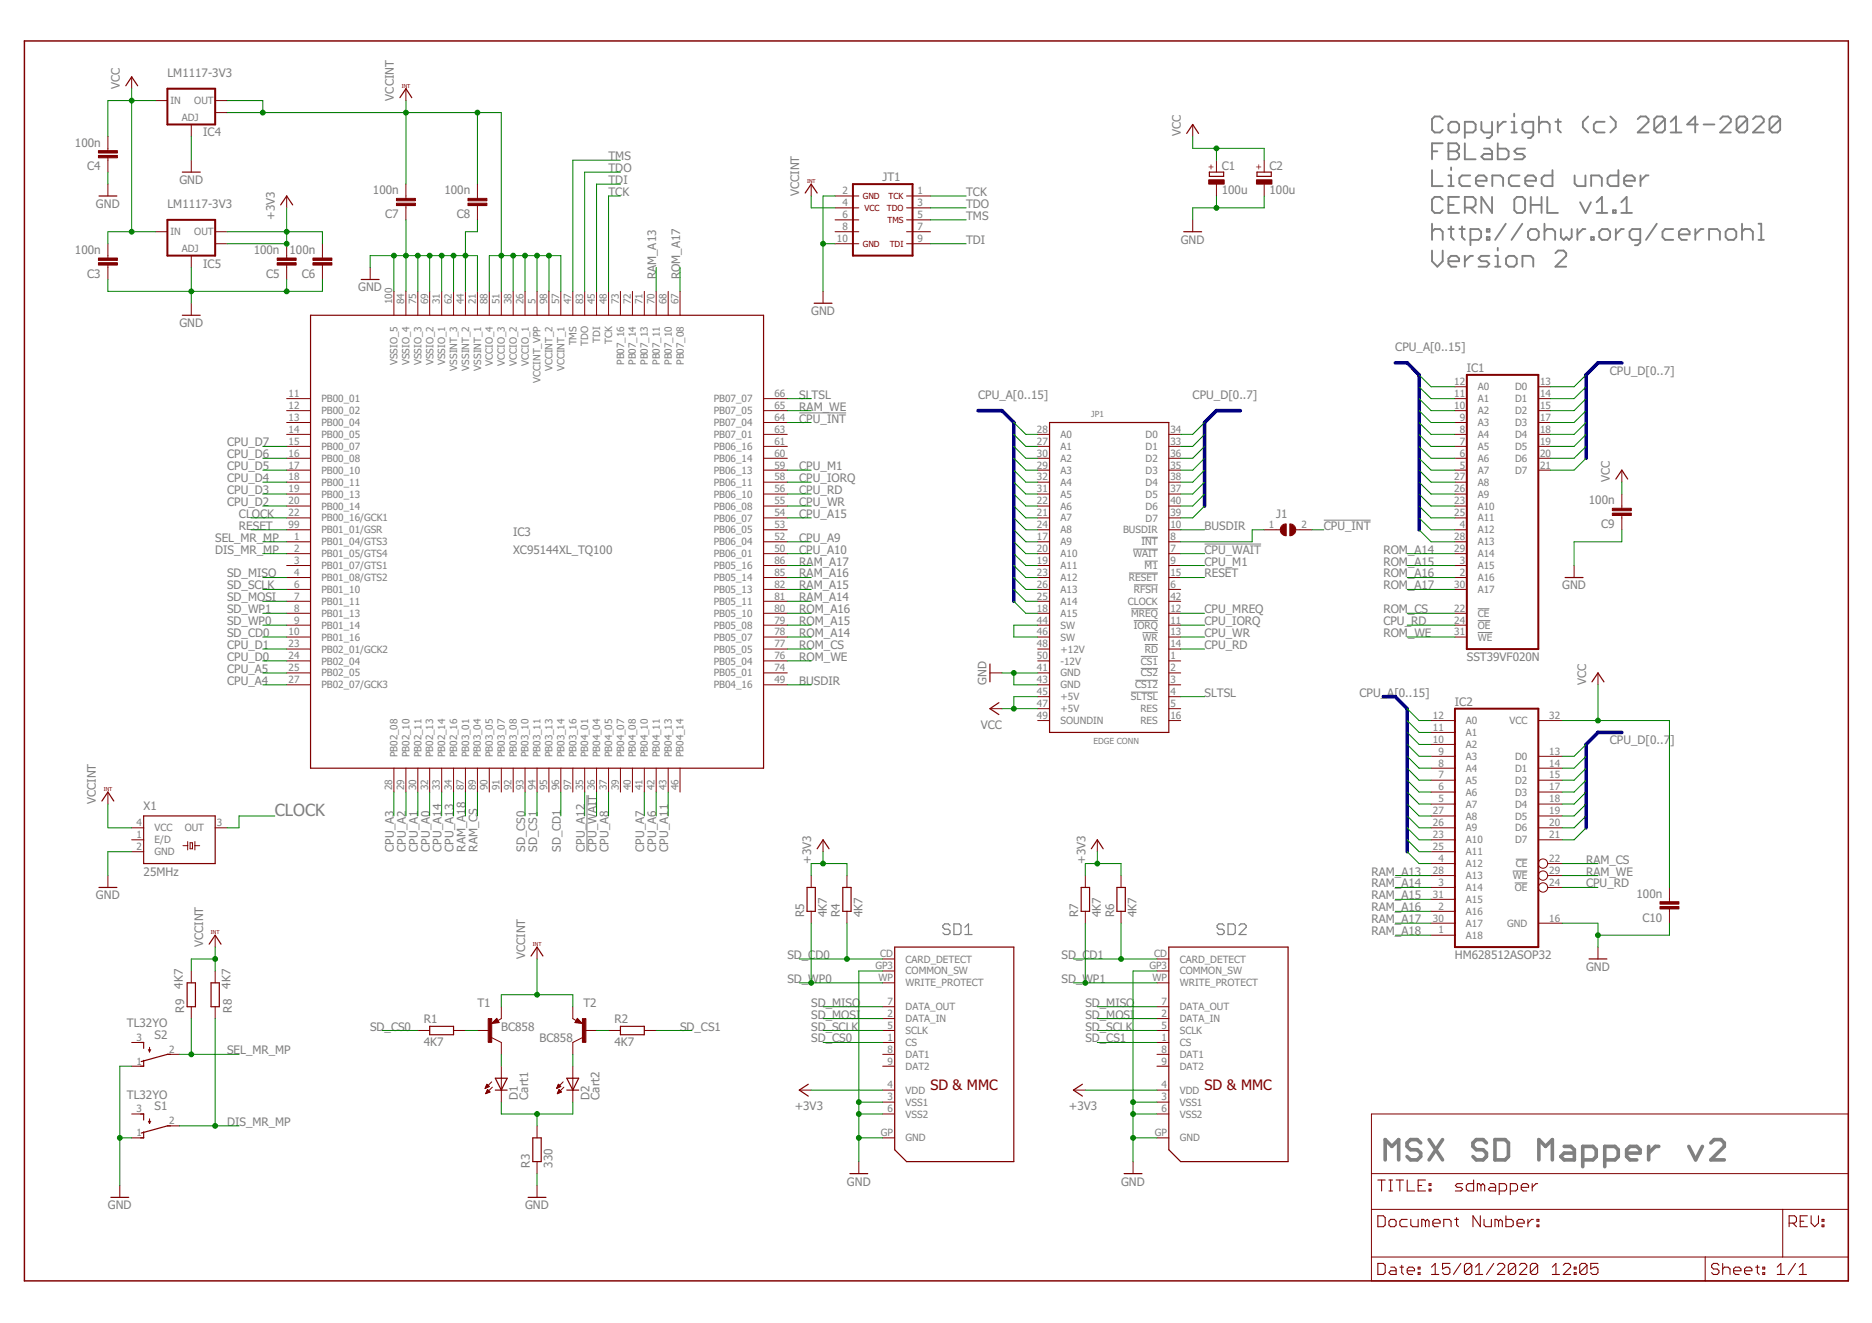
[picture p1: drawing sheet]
<svg xmlns="http://www.w3.org/2000/svg" width="297mm" height="210mm" viewBox="0 0 297 210" stroke-linecap="round" stroke-linejoin="round" font-family="sans-serif">
<defs><g id="words">
<text font-size="2.7" fill="#808080" x="43.6" y="129.5">CLOCK</text>
<g font-size="2.3" fill="#800000">
<text x="147.6" y="173">SD &amp; MMC</text>
<text x="191.1" y="173">SD &amp; MMC</text>
</g>
<g font-size="1.9" fill="#808080">
<text x="19" y="14.1" transform="rotate(-90 19 14.1)">VCC</text>
<text x="26.6" y="12.2">LM1117-3V3</text>
<text x="62.5" y="16" transform="rotate(-90 62.5 16)">VCCINT</text>
<text x="11.9" y="23.3">100n</text>
<text x="32.2" y="21.6">IC4</text>
<text x="187.4" y="21.6" transform="rotate(-90 187.4 21.6)">VCC</text>
<text x="13.8" y="27">C4</text>
<text x="28.5" y="29.2">GND</text>
<text x="96.6" y="25.4">TMS</text>
<text x="96.6" y="29.2">TDI</text>
<text x="96.6" y="27.3">TDO</text>
<text x="140" y="28.6">JT1</text>
<text x="193.9" y="27">C1</text>
<text x="201.4" y="27">C2</text>
<text x="15.2" y="33">GND</text>
<text x="26.6" y="33">LM1117-3V3</text>
<text x="43.6" y="34.9" transform="rotate(-90 43.6 34.9)">+3V3</text>
<text x="59.2" y="30.8">100n</text>
<text x="61.1" y="34.6">C7</text>
<text x="70.5" y="30.8">100n</text>
<text x="72.5" y="34.6">C8</text>
<text x="96.6" y="31.1">TCK</text>
<text x="126.8" y="31.1" transform="rotate(-90 126.8 31.1)">VCCINT</text>
<text x="153.3" y="34.9">TMS</text>
<text x="153.3" y="31.1">TCK</text>
<text x="153.3" y="33">TDO</text>
<text x="193.9" y="30.7">100u</text>
<text x="201.4" y="30.7">100u</text>
<text x="11.9" y="40.3">100n</text>
<text x="40.3" y="40.3">100n</text>
<text x="45.9" y="40.3">100n</text>
<text x="153.3" y="38.7">TDI</text>
<text x="187.4" y="38.7">GND</text>
<text x="13.8" y="44.1">C3</text>
<text x="32.2" y="42.4">IC5</text>
<text x="42.2" y="44.1">C5</text>
<text x="47.9" y="44.1">C6</text>
<text x="56.8" y="46.2">GND</text>
<text x="104.1" y="44.3" transform="rotate(-90 104.1 44.3)">RAM_A13</text>
<text x="107.9" y="44.3" transform="rotate(-90 107.9 44.3)">ROM_A17</text>
<text x="28.5" y="51.9">GND</text>
<text x="128.7" y="50">GND</text>
<text x="221.4" y="55.7">CPU_A[0..15]</text>
<text x="232.7" y="59">IC1</text>
<text x="255.4" y="59.5">CPU_D[0..7]</text>
<text x="126.8" y="63.3">SLTSL</text>
<text x="126.8" y="65.1">RAM_WE</text>
<text x="155.2" y="63.3">CPU_A[0..15]</text>
<text x="189.2" y="63.3">CPU_D[0..7]</text>
<text x="36" y="70.8">CPU_D7</text>
<text x="126.8" y="67">CPU_INT</text>
<text x="36" y="76.5">CPU_D4</text>
<text x="36" y="74.6">CPU_D5</text>
<text x="36" y="72.7">CPU_D6</text>
<text x="126.8" y="76.5">CPU_IORQ</text>
<text x="126.8" y="74.6">CPU_M1</text>
<text x="255.4" y="76.5" transform="rotate(-90 255.4 76.5)">VCC</text>
<text x="36" y="80.3">CPU_D2</text>
<text x="36" y="78.4">CPU_D3</text>
<text x="37.9" y="82.2">CLOCK</text>
<text x="126.8" y="82.2">CPU_A15</text>
<text x="126.8" y="78.4">CPU_RD</text>
<text x="126.8" y="80.3">CPU_WR</text>
<text x="202.5" y="82.2">J1</text>
<text x="252.1" y="80">100n</text>
<text x="254.1" y="83.8">C9</text>
<text x="34.1" y="87.8">DIS_MR_MP</text>
<text x="34.1" y="85.9">SEL_MR_MP</text>
<text x="37.9" y="84.1">RESET</text>
<text x="81.4" y="87.8">XC95144XL_TQ100</text>
<text x="81.4" y="85">IC3</text>
<text x="126.8" y="85.9">CPU_A9</text>
<text x="126.8" y="87.8">CPU_A10</text>
<text x="126.8" y="89.7">RAM_A17</text>
<text x="191.1" y="89.7">CPU_M1</text>
<text x="191.1" y="84.1">BUSDIR</text>
<text x="191.1" y="87.8">CPU_WAIT</text>
<text x="210" y="84.1">CPU_INT</text>
<text x="219.5" y="87.8">ROM_A14</text>
<text x="219.5" y="89.7">ROM_A15</text>
<text x="36" y="93.5">SD_SCLK</text>
<text x="36" y="91.6">SD_MISO</text>
<text x="36" y="95.4">SD_MOSI</text>
<text x="126.8" y="95.4">RAM_A14</text>
<text x="126.8" y="93.5">RAM_A15</text>
<text x="126.8" y="91.6">RAM_A16</text>
<text x="191.1" y="91.6">RESET</text>
<text x="219.5" y="91.6">ROM_A16</text>
<text x="219.5" y="93.5">ROM_A17</text>
<text x="247.9" y="93.5">GND</text>
<text x="36" y="101.1">SD_CD0</text>
<text x="36" y="97.3">SD_WP1</text>
<text x="36" y="99.2">SD_WP0</text>
<text x="126.8" y="101.1">ROM_A14</text>
<text x="126.8" y="99.2">ROM_A15</text>
<text x="126.8" y="97.3">ROM_A16</text>
<text x="191.1" y="101.1">CPU_WR</text>
<text x="191.1" y="97.3">CPU_MREQ</text>
<text x="191.1" y="99.2">CPU_IORQ</text>
<text x="219.5" y="97.3">ROM_CS</text>
<text x="219.5" y="99.2">CPU_RD</text>
<text x="219.5" y="101.1">ROM_WE</text>
<text x="36" y="106.8">CPU_A5</text>
<text x="36" y="104.9">CPU_D0</text>
<text x="36" y="103">CPU_D1</text>
<text x="126.8" y="103">ROM_CS</text>
<text x="126.8" y="104.9">ROM_WE</text>
<text x="191.1" y="103">CPU_RD</text>
<text x="232.7" y="104.9">SST39VF020N</text>
<text x="36" y="108.6">CPU_A4</text>
<text x="126.8" y="108.6">BUSDIR</text>
<text x="156.5" y="108.6" transform="rotate(-90 156.5 108.6)">GND</text>
<text x="191.1" y="110.5">SLTSL</text>
<text x="215.7" y="110.5">CPU_A[0..15]</text>
<text x="230.9" y="112">IC2</text>
<text x="251.7" y="108.6" transform="rotate(-90 251.7 108.6)">VCC</text>
<text x="155.6" y="115.7">VCC</text>
<text x="255.4" y="118.1">CPU_D[0..7</text>
<text x="265" y="118.1">]</text>
<text x="15.2" y="127.6" transform="rotate(-90 15.2 127.6)">VCCINT</text>
<text x="22.8" y="128.5">X1</text>
<text x="62.5" y="135.1" transform="rotate(-90 62.5 135.1)">CPU_A3</text>
<text x="64.4" y="135.1" transform="rotate(-90 64.4 135.1)">CPU_A2</text>
<text x="66.3" y="135.1" transform="rotate(-90 66.3 135.1)">CPU_A1</text>
<text x="68.2" y="135.1" transform="rotate(-90 68.2 135.1)">CPU_A0</text>
<text x="70.1" y="135.1" transform="rotate(-90 70.1 135.1)">CPU_A14</text>
<text x="72" y="135.1" transform="rotate(-90 72 135.1)">CPU_A13</text>
<text x="73.9" y="135.1" transform="rotate(-90 73.9 135.1)">RAM_A18</text>
<text x="75.8" y="135.1" transform="rotate(-90 75.8 135.1)">RAM_CS</text>
<text x="83.3" y="135.1" transform="rotate(-90 83.3 135.1)">SD_CS0</text>
<text x="85.2" y="135.1" transform="rotate(-90 85.2 135.1)">SD_CS1</text>
<text x="89" y="135.1" transform="rotate(-90 89 135.1)">SD_CD1</text>
<text x="92.8" y="135.1" transform="rotate(-90 92.8 135.1)">CPU_A12</text>
<text x="94.7" y="135.1" transform="rotate(-90 94.7 135.1)">CPU_WAIT</text>
<text x="96.6" y="135.1" transform="rotate(-90 96.6 135.1)">CPU_A8</text>
<text x="102.2" y="135.1" transform="rotate(-90 102.2 135.1)">CPU_A7</text>
<text x="104.1" y="135.1" transform="rotate(-90 104.1 135.1)">CPU_A6</text>
<text x="106" y="135.1" transform="rotate(-90 106 135.1)">CPU_A11</text>
<text x="128.7" y="137" transform="rotate(-90 128.7 137)">+3V3</text>
<text x="172.2" y="137" transform="rotate(-90 172.2 137)">+3V3</text>
<text x="251.7" y="137">RAM_CS</text>
<text x="15.2" y="142.7">GND</text>
<text x="22.8" y="138.9">25MHz</text>
<text x="217.6" y="140.8">RAM_A14</text>
<text x="217.6" y="142.7">RAM_A15</text>
<text x="217.6" y="138.9">RAM_A13</text>
<text x="251.7" y="140.8">CPU_RD</text>
<text x="251.7" y="138.9">RAM_WE</text>
<text x="259.7" y="142.4">100n</text>
<text x="127.6" y="145.5" transform="rotate(-90 127.6 145.5)">R5</text>
<text x="131.2" y="145.5" transform="rotate(-90 131.2 145.5)">4K7</text>
<text x="133.3" y="145.5" transform="rotate(-90 133.3 145.5)">R4</text>
<text x="136.8" y="145.5" transform="rotate(-90 136.8 145.5)">4K7</text>
<text x="171.1" y="145.5" transform="rotate(-90 171.1 145.5)">R7</text>
<text x="174.7" y="145.5" transform="rotate(-90 174.7 145.5)">4K7</text>
<text x="176.8" y="145.5" transform="rotate(-90 176.8 145.5)">R6</text>
<text x="180.4" y="145.5" transform="rotate(-90 180.4 145.5)">4K7</text>
<text x="217.6" y="144.6">RAM_A16</text>
<text x="217.6" y="146.5">RAM_A17</text>
<text x="217.6" y="148.4">RAM_A18</text>
<text x="260.6" y="146.2">C10</text>
<text x="32.2" y="150.3" transform="rotate(-90 32.2 150.3)">VCCINT</text>
<text x="83.3" y="152.2" transform="rotate(-90 83.3 152.2)">VCCINT</text>
<text x="124.9" y="152.2">SD_CD0</text>
<text x="124.9" y="155.9">SD_WP0</text>
<text x="168.4" y="155.9">SD_WP1</text>
<text x="168.4" y="152.2">SD_CD1</text>
<text x="230.9" y="152.2">HM628512ASOP32</text>
<text x="251.7" y="154">GND</text>
<text x="29" y="156.9" transform="rotate(-90 29 156.9)">4K7</text>
<text x="29.2" y="160.7" transform="rotate(-90 29.2 160.7)">R9</text>
<text x="36.6" y="156.9" transform="rotate(-90 36.6 156.9)">4K7</text>
<text x="36.8" y="160.7" transform="rotate(-90 36.8 160.7)">R8</text>
<text x="75.8" y="159.7">T1</text>
<text x="92.6" y="159.7">T2</text>
<text x="128.7" y="159.7">SD_MISO</text>
<text x="128.7" y="161.6">SD_MOSI</text>
<text x="172.2" y="159.7">SD_MISO</text>
<text x="172.2" y="161.6">SD_MOSI</text>
<text x="20.1" y="162.9">TL32YO</text>
<text x="24.5" y="164.8">S2</text>
<text x="36" y="167.3">SEL_MR_MP</text>
<text x="58.7" y="163.5">SD_CS0</text>
<text x="67.2" y="166">4K7</text>
<text x="67.2" y="162.4">R1</text>
<text x="79.5" y="163.5">BC858</text>
<text x="85.6" y="165.4">BC858</text>
<text x="97.5" y="166">4K7</text>
<text x="97.5" y="162.4">R2</text>
<text x="107.9" y="163.5">SD_CS1</text>
<text x="128.7" y="163.5">SD_SCLK</text>
<text x="128.7" y="165.4">SD_CS0</text>
<text x="172.2" y="163.5">SD_SCLK</text>
<text x="172.2" y="165.4">SD_CS1</text>
<text x="20.1" y="174.3">TL32YO</text>
<text x="24.5" y="176.2">S1</text>
<text x="36" y="178.6">DIS_MR_MP</text>
<text x="82.2" y="174.5" transform="rotate(-90 82.2 174.5)">D1</text>
<text x="83.8" y="174.5" transform="rotate(-90 83.8 174.5)">Cart1</text>
<text x="93.5" y="174.5" transform="rotate(-90 93.5 174.5)">D2</text>
<text x="95.1" y="174.5" transform="rotate(-90 95.1 174.5)">Cart2</text>
<text x="126.1" y="176.2">+3V3</text>
<text x="169.6" y="176.2">+3V3</text>
<text x="84.1" y="185.3" transform="rotate(-90 84.1 185.3)">R3</text>
<text x="87.7" y="185.3" transform="rotate(-90 87.7 185.3)">330</text>
<text x="17.1" y="191.9">GND</text>
<text x="83.3" y="191.9">GND</text>
<text x="134.4" y="188.1">GND</text>
<text x="177.9" y="188.1">GND</text>
</g>
<g font-size="1.6" fill="#808080">
<text x="27" y="16.4">IN</text>
<text x="30.8" y="16.4">OUT</text>
<text x="28.8" y="19.2">ADJ</text>
<text x="133.7" y="34.6">6</text>
<text x="133.7" y="32.7">4</text>
<text x="133.7" y="30.8">2</text>
<text x="145.6" y="34.6">5</text>
<text x="145.6" y="32.7">3</text>
<text x="145.6" y="30.8">1</text>
<text x="27" y="37.2">IN</text>
<text x="28.8" y="40">ADJ</text>
<text x="30.8" y="37.2">OUT</text>
<text x="132.8" y="38.4">10</text>
<text x="133.7" y="36.5">8</text>
<text x="145.6" y="38.4">9</text>
<text x="145.6" y="36.5">7</text>
<text x="62.2" y="48.3" transform="rotate(-90 62.2 48.3)">100</text>
<text x="64.1" y="48.3" transform="rotate(-90 64.1 48.3)">84</text>
<text x="66" y="48.3" transform="rotate(-90 66 48.3)">75</text>
<text x="67.9" y="48.3" transform="rotate(-90 67.9 48.3)">69</text>
<text x="69.8" y="48.3" transform="rotate(-90 69.8 48.3)">31</text>
<text x="71.7" y="48.3" transform="rotate(-90 71.7 48.3)">62</text>
<text x="73.6" y="48.3" transform="rotate(-90 73.6 48.3)">44</text>
<text x="75.5" y="48.3" transform="rotate(-90 75.5 48.3)">21</text>
<text x="77.4" y="48.3" transform="rotate(-90 77.4 48.3)">88</text>
<text x="79.3" y="48.3" transform="rotate(-90 79.3 48.3)">51</text>
<text x="81.2" y="48.3" transform="rotate(-90 81.2 48.3)">38</text>
<text x="83.1" y="48.3" transform="rotate(-90 83.1 48.3)">26</text>
<text x="84.9" y="48.3" transform="rotate(-90 84.9 48.3)">5</text>
<text x="86.8" y="48.3" transform="rotate(-90 86.8 48.3)">98</text>
<text x="88.7" y="48.3" transform="rotate(-90 88.7 48.3)">57</text>
<text x="90.6" y="48.3" transform="rotate(-90 90.6 48.3)">47</text>
<text x="92.5" y="48.3" transform="rotate(-90 92.5 48.3)">83</text>
<text x="94.4" y="48.3" transform="rotate(-90 94.4 48.3)">45</text>
<text x="96.3" y="48.3" transform="rotate(-90 96.3 48.3)">48</text>
<text x="98.2" y="48.3" transform="rotate(-90 98.2 48.3)">73</text>
<text x="100.1" y="48.3" transform="rotate(-90 100.1 48.3)">72</text>
<text x="102" y="48.3" transform="rotate(-90 102 48.3)">71</text>
<text x="103.9" y="48.3" transform="rotate(-90 103.9 48.3)">70</text>
<text x="105.8" y="48.3" transform="rotate(-90 105.8 48.3)">68</text>
<text x="107.6" y="48.3" transform="rotate(-90 107.6 48.3)">67</text>
<text x="63.1" y="57.9" transform="rotate(-90 63.1 57.9)">VSSIO_5</text>
<text x="65" y="57.9" transform="rotate(-90 65 57.9)">VSSIO_4</text>
<text x="66.9" y="57.9" transform="rotate(-90 66.9 57.9)">VSSIO_3</text>
<text x="68.8" y="57.9" transform="rotate(-90 68.8 57.9)">VSSIO_2</text>
<text x="70.7" y="57.9" transform="rotate(-90 70.7 57.9)">VSSIO_1</text>
<text x="72.5" y="58.8" transform="rotate(-90 72.5 58.8)">VSSINT_3</text>
<text x="74.4" y="58.8" transform="rotate(-90 74.4 58.8)">VSSINT_2</text>
<text x="76.3" y="58.8" transform="rotate(-90 76.3 58.8)">VSSINT_1</text>
<text x="78.2" y="58.1" transform="rotate(-90 78.2 58.1)">VCCIO_4</text>
<text x="80.1" y="58.1" transform="rotate(-90 80.1 58.1)">VCCIO_3</text>
<text x="82" y="58.1" transform="rotate(-90 82 58.1)">VCCIO_2</text>
<text x="83.9" y="58.1" transform="rotate(-90 83.9 58.1)">VCCIO_1</text>
<text x="87.7" y="58.9" transform="rotate(-90 87.7 58.9)">VCCINT_2</text>
<text x="89.6" y="58.9" transform="rotate(-90 89.6 58.9)">VCCINT_1</text>
<text x="91.5" y="54.8" transform="rotate(-90 91.5 54.8)">TMS</text>
<text x="93.4" y="54.9" transform="rotate(-90 93.4 54.9)">TDO</text>
<text x="95.2" y="54.4" transform="rotate(-90 95.2 54.4)">TDI</text>
<text x="97.1" y="54.6" transform="rotate(-90 97.1 54.6)">TCK</text>
<text x="99" y="57.9" transform="rotate(-90 99 57.9)">PB07_16</text>
<text x="100.9" y="57.9" transform="rotate(-90 100.9 57.9)">PB07_14</text>
<text x="102.8" y="57.9" transform="rotate(-90 102.8 57.9)">PB07_13</text>
<text x="104.7" y="57.9" transform="rotate(-90 104.7 57.9)">PB07_11</text>
<text x="106.6" y="57.9" transform="rotate(-90 106.6 57.9)">PB07_10</text>
<text x="108.5" y="57.9" transform="rotate(-90 108.5 57.9)">PB07_08</text>
<text x="45.8" y="63">11</text>
<text x="45.8" y="64.9">12</text>
<text x="51" y="63.8">PB00_01</text>
<text x="51" y="65.7">PB00_02</text>
<text x="85.8" y="60.7" transform="rotate(-90 85.8 60.7)">VCCINT_VPP</text>
<text x="113.3" y="65.7">PB07_05</text>
<text x="113.3" y="63.8">PB07_07</text>
<text x="122.9" y="64.9">65</text>
<text x="122.9" y="63">66</text>
<text x="230.7" y="64.9">10</text>
<text x="230.7" y="63">11</text>
<text x="230.7" y="61.1">12</text>
<text x="234.5" y="65.7">A2</text>
<text x="234.5" y="63.8">A1</text>
<text x="234.5" y="61.9">A0</text>
<text x="240.4" y="61.9">D0</text>
<text x="240.4" y="63.8">D1</text>
<text x="240.4" y="65.7">D2</text>
<text x="244.4" y="61.1">13</text>
<text x="244.4" y="63">14</text>
<text x="244.4" y="64.9">15</text>
<text x="45.8" y="66.8">13</text>
<text x="45.8" y="68.7">14</text>
<text x="45.8" y="70.6">15</text>
<text x="51" y="67.6">PB00_04</text>
<text x="51" y="69.5">PB00_05</text>
<text x="51" y="71.4">PB00_07</text>
<text x="113.3" y="71.4">PB06_16</text>
<text x="113.3" y="69.5">PB07_01</text>
<text x="113.3" y="67.6">PB07_04</text>
<text x="122.9" y="70.6">61</text>
<text x="122.9" y="68.7">63</text>
<text x="122.9" y="66.8">64</text>
<text x="164.5" y="70.6">27</text>
<text x="164.5" y="68.7">28</text>
<text x="168.3" y="71.4">A1</text>
<text x="168.3" y="69.5">A0</text>
<text x="181.8" y="71.4">D1</text>
<text x="181.8" y="69.5">D0</text>
<text x="185.7" y="70.6">33</text>
<text x="185.7" y="68.7">34</text>
<text x="231.6" y="70.6">7</text>
<text x="231.6" y="68.7">8</text>
<text x="231.6" y="66.8">9</text>
<text x="234.5" y="71.4">A5</text>
<text x="234.5" y="69.5">A4</text>
<text x="234.5" y="67.6">A3</text>
<text x="240.4" y="67.6">D3</text>
<text x="240.4" y="69.5">D4</text>
<text x="240.4" y="71.4">D5</text>
<text x="244.4" y="66.8">17</text>
<text x="244.4" y="68.7">18</text>
<text x="244.4" y="70.6">19</text>
<text x="45.8" y="72.4">16</text>
<text x="45.8" y="74.3">17</text>
<text x="45.8" y="76.2">18</text>
<text x="51" y="73.3">PB00_08</text>
<text x="51" y="75.2">PB00_10</text>
<text x="51" y="77.1">PB00_11</text>
<text x="113.3" y="77.1">PB06_11</text>
<text x="113.3" y="75.2">PB06_13</text>
<text x="113.3" y="73.3">PB06_14</text>
<text x="122.9" y="76.2">58</text>
<text x="122.9" y="74.3">59</text>
<text x="122.9" y="72.4">60</text>
<text x="164.5" y="74.3">29</text>
<text x="164.5" y="72.4">30</text>
<text x="164.5" y="76.2">32</text>
<text x="168.3" y="75.2">A3</text>
<text x="168.3" y="73.3">A2</text>
<text x="168.3" y="77.1">A4</text>
<text x="181.8" y="75.2">D3</text>
<text x="181.8" y="73.3">D2</text>
<text x="181.8" y="77.1">D4</text>
<text x="185.7" y="74.3">35</text>
<text x="185.7" y="72.4">36</text>
<text x="185.7" y="76.2">38</text>
<text x="230.7" y="76.2">27</text>
<text x="231.6" y="74.3">5</text>
<text x="231.6" y="72.4">6</text>
<text x="234.5" y="75.2">A7</text>
<text x="234.5" y="73.3">A6</text>
<text x="234.5" y="77.1">A8</text>
<text x="240.4" y="73.3">D6</text>
<text x="240.4" y="75.2">D7</text>
<text x="244.4" y="72.4">20</text>
<text x="244.4" y="74.3">21</text>
<text x="45.8" y="78.1">19</text>
<text x="45.8" y="80">20</text>
<text x="45.8" y="81.9">22</text>
<text x="45.8" y="83.8">99</text>
<text x="51" y="79">PB00_13</text>
<text x="51" y="80.8">PB00_14</text>
<text x="51" y="82.7">PB00_16/GCK1</text>
<text x="113.3" y="82.7">PB06_07</text>
<text x="113.3" y="80.9">PB06_08</text>
<text x="113.3" y="79">PB06_10</text>
<text x="122.9" y="83.8">53</text>
<text x="122.9" y="81.9">54</text>
<text x="122.9" y="80">55</text>
<text x="122.9" y="78.1">56</text>
<text x="164.5" y="81.9">21</text>
<text x="164.5" y="80">22</text>
<text x="164.5" y="83.8">24</text>
<text x="164.5" y="78.1">31</text>
<text x="168.3" y="82.7">A7</text>
<text x="168.3" y="80.8">A6</text>
<text x="168.3" y="79">A5</text>
<text x="181.8" y="79">D5</text>
<text x="181.8" y="82.7">D7</text>
<text x="181.8" y="80.9">D6</text>
<text x="185.7" y="83.8">10</text>
<text x="185.7" y="78.1">37</text>
<text x="185.7" y="81.9">39</text>
<text x="185.7" y="80">40</text>
<text x="201.4" y="83.8">1</text>
<text x="206.5" y="83.8">2</text>
<text x="230.7" y="80">23</text>
<text x="230.7" y="78.1">26</text>
<text x="230.7" y="81.9">25</text>
<text x="231.6" y="83.8">4</text>
<text x="234.5" y="80.8">A10</text>
<text x="234.5" y="79">A9</text>
<text x="234.5" y="82.7">A11</text>
<text x="46.7" y="85.7">1</text>
<text x="46.7" y="87.6">2</text>
<text x="46.7" y="89.5">3</text>
<text x="51" y="84.6">PB01_01/GSR</text>
<text x="51" y="86.5">PB01_04/GTS3</text>
<text x="51" y="88.4">PB01_05/GTS4</text>
<text x="113.3" y="88.4">PB06_01</text>
<text x="113.3" y="86.5">PB06_04</text>
<text x="113.3" y="84.6">PB06_05</text>
<text x="122.9" y="89.5">86</text>
<text x="122.9" y="87.6">50</text>
<text x="122.9" y="85.7">52</text>
<text x="164.5" y="85.7">17</text>
<text x="164.5" y="89.5">19</text>
<text x="164.5" y="87.6">20</text>
<text x="168.3" y="86.5">A9</text>
<text x="168.3" y="88.4">A10</text>
<text x="168.3" y="84.6">A8</text>
<text x="178.2" y="84.6">BUSDIR</text>
<text x="179.8" y="88.4">WAIT</text>
<text x="181.1" y="86.5">INT</text>
<text x="185.7" y="87.6">7</text>
<text x="185.7" y="85.7">8</text>
<text x="185.7" y="89.5">9</text>
<text x="230.7" y="85.7">28</text>
<text x="230.7" y="87.6">29</text>
<text x="231.6" y="89.5">3</text>
<text x="234.5" y="84.6">A12</text>
<text x="234.5" y="86.5">A13</text>
<text x="234.5" y="88.4">A14</text>
<text x="46.7" y="91.4">4</text>
<text x="46.7" y="93.3">6</text>
<text x="46.7" y="95.1">7</text>
<text x="51" y="90.3">PB01_07/GTS1</text>
<text x="51" y="92.2">PB01_08/GTS2</text>
<text x="51" y="94.1">PB01_10</text>
<text x="51" y="96">PB01_11</text>
<text x="113.3" y="96">PB05_11</text>
<text x="113.3" y="94.1">PB05_13</text>
<text x="113.3" y="92.2">PB05_14</text>
<text x="113.3" y="90.3">PB05_16</text>
<text x="122.9" y="95.1">81</text>
<text x="122.9" y="93.3">82</text>
<text x="122.9" y="91.4">85</text>
<text x="164.5" y="91.4">23</text>
<text x="164.5" y="95.1">25</text>
<text x="164.5" y="93.3">26</text>
<text x="168.3" y="90.3">A11</text>
<text x="168.3" y="92.2">A12</text>
<text x="168.3" y="96">A14</text>
<text x="168.3" y="94.1">A13</text>
<text x="179" y="96">CLOCK</text>
<text x="179.1" y="92.2">RESET</text>
<text x="179.9" y="94.1">RFSH</text>
<text x="181.6" y="90.3">M1</text>
<text x="185.7" y="93.3">6</text>
<text x="185.7" y="91.4">15</text>
<text x="185.7" y="95.1">42</text>
<text x="230.7" y="93.3">30</text>
<text x="231.6" y="91.4">2</text>
<text x="234.5" y="90.3">A15</text>
<text x="234.5" y="92.2">A16</text>
<text x="234.5" y="94.1">A17</text>
<text x="45.8" y="100.8">10</text>
<text x="46.7" y="97">8</text>
<text x="46.7" y="98.9">9</text>
<text x="51" y="97.9">PB01_13</text>
<text x="51" y="99.8">PB01_14</text>
<text x="51" y="101.6">PB01_16</text>
<text x="113.3" y="101.7">PB05_07</text>
<text x="113.3" y="99.8">PB05_08</text>
<text x="113.3" y="97.9">PB05_10</text>
<text x="122.9" y="100.8">78</text>
<text x="122.9" y="98.9">79</text>
<text x="122.9" y="97">80</text>
<text x="164.5" y="97">18</text>
<text x="164.5" y="98.9">44</text>
<text x="164.5" y="100.8">46</text>
<text x="168.3" y="97.9">A15</text>
<text x="168.3" y="99.8">SW</text>
<text x="168.3" y="101.6">SW</text>
<text x="179.5" y="97.9">MREQ</text>
<text x="179.9" y="99.8">IORQ</text>
<text x="181.3" y="101.7">WR</text>
<text x="185.7" y="98.9">11</text>
<text x="185.7" y="97">12</text>
<text x="185.7" y="100.8">13</text>
<text x="230.7" y="97">22</text>
<text x="230.7" y="98.9">24</text>
<text x="230.7" y="100.8">31</text>
<text x="234.5" y="97.9">CE</text>
<text x="234.5" y="99.8">OE</text>
<text x="234.5" y="101.6">WE</text>
<text x="45.8" y="102.7">23</text>
<text x="45.8" y="104.6">24</text>
<text x="45.8" y="106.5">25</text>
<text x="51" y="103.5">PB02_01/GCK2</text>
<text x="51" y="105.4">PB02_04</text>
<text x="51" y="107.3">PB02_05</text>
<text x="113.3" y="107.3">PB05_01</text>
<text x="113.3" y="105.4">PB05_04</text>
<text x="113.3" y="103.5">PB05_05</text>
<text x="122.9" y="106.5">74</text>
<text x="122.9" y="104.6">76</text>
<text x="122.9" y="102.7">77</text>
<text x="164.5" y="106.5">41</text>
<text x="164.5" y="102.7">48</text>
<text x="164.5" y="104.6">50</text>
<text x="168.3" y="107.3">GND</text>
<text x="168.3" y="103.5">+12V</text>
<text x="168.3" y="105.4">-12V</text>
<text x="181" y="105.4">CS1</text>
<text x="181" y="107.3">CS2</text>
<text x="181.6" y="103.5">RD</text>
<text x="185.7" y="104.6">1</text>
<text x="185.7" y="106.5">2</text>
<text x="185.7" y="102.7">14</text>
<text x="45.8" y="108.4">27</text>
<text x="51" y="109.2">PB02_07/GCK3</text>
<text x="113.3" y="109.2">PB04_16</text>
<text x="122.9" y="108.4">49</text>
<text x="164.5" y="108.4">43</text>
<text x="164.5" y="110.3">45</text>
<text x="164.5" y="112.2">47</text>
<text x="168.3" y="109.2">GND</text>
<text x="168.3" y="111.1">+5V</text>
<text x="168.3" y="113">+5V</text>
<text x="179.4" y="111.1">SLTSL</text>
<text x="180.1" y="109.2">CS12</text>
<text x="180.9" y="113">RES</text>
<text x="185.7" y="108.4">3</text>
<text x="185.7" y="110.3">4</text>
<text x="185.7" y="112.2">5</text>
<text x="164.5" y="114.1">49</text>
<text x="168.3" y="114.9">SOUNDIN</text>
<text x="180.9" y="114.9">RES</text>
<text x="185.7" y="114.1">16</text>
<text x="227.4" y="114.1">12</text>
<text x="227.4" y="115.9">11</text>
<text x="227.4" y="117.8">10</text>
<text x="228.2" y="119.7">9</text>
<text x="232.6" y="114.9">A0</text>
<text x="232.6" y="116.8">A1</text>
<text x="232.6" y="118.7">A2</text>
<text x="239.5" y="114.9">VCC</text>
<text x="245.8" y="119.7">13</text>
<text x="245.8" y="114.1">32</text>
<text x="62.2" y="125.4" transform="rotate(-90 62.2 125.4)">28</text>
<text x="63.1" y="120.1" transform="rotate(-90 63.1 120.1)">PB02_08</text>
<text x="64.1" y="125.4" transform="rotate(-90 64.1 125.4)">29</text>
<text x="65" y="120.1" transform="rotate(-90 65 120.1)">PB02_10</text>
<text x="66" y="125.4" transform="rotate(-90 66 125.4)">30</text>
<text x="66.9" y="120.1" transform="rotate(-90 66.9 120.1)">PB02_11</text>
<text x="67.9" y="125.4" transform="rotate(-90 67.9 125.4)">32</text>
<text x="68.8" y="120.1" transform="rotate(-90 68.8 120.1)">PB02_13</text>
<text x="69.8" y="125.4" transform="rotate(-90 69.8 125.4)">33</text>
<text x="70.6" y="120.1" transform="rotate(-90 70.6 120.1)">PB02_14</text>
<text x="71.7" y="125.4" transform="rotate(-90 71.7 125.4)">34</text>
<text x="72.5" y="120.1" transform="rotate(-90 72.5 120.1)">PB02_16</text>
<text x="73.6" y="125.4" transform="rotate(-90 73.6 125.4)">87</text>
<text x="74.4" y="120.1" transform="rotate(-90 74.4 120.1)">PB03_01</text>
<text x="75.5" y="125.4" transform="rotate(-90 75.5 125.4)">89</text>
<text x="76.3" y="120.1" transform="rotate(-90 76.3 120.1)">PB03_04</text>
<text x="77.4" y="125.4" transform="rotate(-90 77.4 125.4)">90</text>
<text x="78.2" y="120.1" transform="rotate(-90 78.2 120.1)">PB03_05</text>
<text x="79.3" y="125.4" transform="rotate(-90 79.3 125.4)">91</text>
<text x="80.1" y="120.1" transform="rotate(-90 80.1 120.1)">PB03_07</text>
<text x="81.2" y="125.4" transform="rotate(-90 81.2 125.4)">92</text>
<text x="82" y="120.1" transform="rotate(-90 82 120.1)">PB03_08</text>
<text x="83.1" y="125.4" transform="rotate(-90 83.1 125.4)">93</text>
<text x="83.9" y="120.1" transform="rotate(-90 83.9 120.1)">PB03_10</text>
<text x="84.9" y="125.4" transform="rotate(-90 84.9 125.4)">94</text>
<text x="85.8" y="120.1" transform="rotate(-90 85.8 120.1)">PB03_11</text>
<text x="86.8" y="125.4" transform="rotate(-90 86.8 125.4)">95</text>
<text x="87.7" y="120.1" transform="rotate(-90 87.7 120.1)">PB03_13</text>
<text x="88.7" y="125.4" transform="rotate(-90 88.7 125.4)">96</text>
<text x="89.6" y="120.1" transform="rotate(-90 89.6 120.1)">PB03_14</text>
<text x="90.6" y="125.4" transform="rotate(-90 90.6 125.4)">97</text>
<text x="91.5" y="120.1" transform="rotate(-90 91.5 120.1)">PB03_16</text>
<text x="92.5" y="125.4" transform="rotate(-90 92.5 125.4)">35</text>
<text x="93.3" y="120.1" transform="rotate(-90 93.3 120.1)">PB04_01</text>
<text x="94.4" y="125.4" transform="rotate(-90 94.4 125.4)">36</text>
<text x="95.2" y="120.1" transform="rotate(-90 95.2 120.1)">PB04_04</text>
<text x="96.3" y="125.4" transform="rotate(-90 96.3 125.4)">37</text>
<text x="97.1" y="120.1" transform="rotate(-90 97.1 120.1)">PB04_05</text>
<text x="98.2" y="125.4" transform="rotate(-90 98.2 125.4)">39</text>
<text x="99" y="120.1" transform="rotate(-90 99 120.1)">PB04_07</text>
<text x="100.1" y="125.4" transform="rotate(-90 100.1 125.4)">40</text>
<text x="100.9" y="120.1" transform="rotate(-90 100.9 120.1)">PB04_08</text>
<text x="102" y="125.4" transform="rotate(-90 102 125.4)">41</text>
<text x="102.8" y="120.1" transform="rotate(-90 102.8 120.1)">PB04_10</text>
<text x="103.9" y="125.4" transform="rotate(-90 103.9 125.4)">42</text>
<text x="104.7" y="120.1" transform="rotate(-90 104.7 120.1)">PB04_11</text>
<text x="105.8" y="125.4" transform="rotate(-90 105.8 125.4)">43</text>
<text x="106.6" y="120.1" transform="rotate(-90 106.6 120.1)">PB04_13</text>
<text x="107.6" y="125.4" transform="rotate(-90 107.6 125.4)">46</text>
<text x="108.5" y="120.1" transform="rotate(-90 108.5 120.1)">PB04_14</text>
<text x="228.2" y="121.6">8</text>
<text x="228.2" y="123.5">7</text>
<text x="228.2" y="125.4">6</text>
<text x="232.6" y="120.6">A3</text>
<text x="232.6" y="122.5">A4</text>
<text x="232.6" y="124.3">A5</text>
<text x="240.4" y="120.6">D0</text>
<text x="240.4" y="122.5">D1</text>
<text x="240.4" y="124.4">D2</text>
<text x="245.8" y="121.6">14</text>
<text x="245.8" y="123.5">15</text>
<text x="245.8" y="125.4">17</text>
<text x="21.7" y="131.1">4</text>
<text x="24.5" y="131.9">VCC</text>
<text x="29.3" y="131.9">OUT</text>
<text x="34.4" y="131.1">3</text>
<text x="227.4" y="129.2">27</text>
<text x="227.4" y="131.1">26</text>
<text x="228.2" y="127.3">5</text>
<text x="232.6" y="126.2">A6</text>
<text x="232.6" y="128.1">A7</text>
<text x="232.6" y="130">A8</text>
<text x="232.6" y="131.9">A9</text>
<text x="240.4" y="126.2">D3</text>
<text x="240.4" y="128.1">D4</text>
<text x="240.4" y="130">D5</text>
<text x="240.4" y="131.9">D6</text>
<text x="245.8" y="127.3">18</text>
<text x="245.8" y="129.2">19</text>
<text x="245.8" y="131.1">20</text>
<text x="21.7" y="133">1</text>
<text x="21.7" y="134.9">2</text>
<text x="24.5" y="133.8">E/D</text>
<text x="24.5" y="135.7">GND</text>
<text x="227.4" y="133">23</text>
<text x="227.4" y="134.9">25</text>
<text x="228.2" y="136.8">4</text>
<text x="232.6" y="133.8">A10</text>
<text x="232.6" y="135.7">A11</text>
<text x="232.6" y="137.6">A12</text>
<text x="240.4" y="133.8">D7</text>
<text x="240.5" y="137.6">CE</text>
<text x="245.8" y="133">21</text>
<text x="245.8" y="136.8">22</text>
<text x="227.4" y="138.6">28</text>
<text x="227.4" y="142.4">31</text>
<text x="228.2" y="140.5">3</text>
<text x="232.6" y="139.5">A13</text>
<text x="232.6" y="141.4">A14</text>
<text x="232.6" y="143.3">A15</text>
<text x="240" y="139.5">WE</text>
<text x="240.3" y="141.4">OE</text>
<text x="245.8" y="138.6">29</text>
<text x="245.8" y="140.5">24</text>
<text x="227.4" y="146.2">30</text>
<text x="228.2" y="144.3">2</text>
<text x="228.2" y="148.1">1</text>
<text x="232.6" y="145.2">A16</text>
<text x="232.6" y="147">A17</text>
<text x="232.6" y="148.9">A18</text>
<text x="239.2" y="147.1">GND</text>
<text x="245.8" y="146.2">16</text>
<text x="138.9" y="153.8">GP3</text>
<text x="139.4" y="155.7">WP</text>
<text x="139.7" y="151.9">CD</text>
<text x="143.7" y="152.7">CARD_DETECT</text>
<text x="143.7" y="154.6">COMMON_SW</text>
<text x="182.4" y="153.8">GP3</text>
<text x="182.9" y="155.7">WP</text>
<text x="183.2" y="151.9">CD</text>
<text x="187.2" y="152.7">CARD_DETECT</text>
<text x="187.2" y="154.6">COMMON_SW</text>
<text x="140.8" y="161.3">2</text>
<text x="140.8" y="159.5">7</text>
<text x="143.7" y="160.3">DATA_OUT</text>
<text x="143.7" y="156.5">WRITE_PROTECT</text>
<text x="184.3" y="161.3">2</text>
<text x="184.3" y="159.5">7</text>
<text x="187.2" y="160.3">DATA_OUT</text>
<text x="187.2" y="156.5">WRITE_PROTECT</text>
<text x="21.7" y="165.1">3</text>
<text x="26.8" y="167">2</text>
<text x="140.8" y="165.1">1</text>
<text x="140.8" y="163.2">5</text>
<text x="140.8" y="167">8</text>
<text x="143.7" y="166">CS</text>
<text x="143.7" y="162.2">DATA_IN</text>
<text x="143.7" y="164.1">SCLK</text>
<text x="143.7" y="167.9">DAT1</text>
<text x="184.3" y="165.1">1</text>
<text x="184.3" y="163.2">5</text>
<text x="184.3" y="167">8</text>
<text x="187.2" y="166">CS</text>
<text x="187.2" y="162.2">DATA_IN</text>
<text x="187.2" y="164.1">SCLK</text>
<text x="187.2" y="167.9">DAT1</text>
<text x="21.7" y="168.9">1</text>
<text x="140.8" y="172.7">4</text>
<text x="140.8" y="168.9">9</text>
<text x="143.7" y="173.5">VDD</text>
<text x="143.7" y="169.7">DAT2</text>
<text x="184.3" y="172.7">4</text>
<text x="184.3" y="168.9">9</text>
<text x="187.2" y="173.5">VDD</text>
<text x="187.2" y="169.7">DAT2</text>
<text x="21.7" y="176.5">3</text>
<text x="26.8" y="178.4">2</text>
<text x="140.8" y="174.6">3</text>
<text x="140.8" y="176.5">6</text>
<text x="143.7" y="175.4">VSS1</text>
<text x="143.7" y="177.3">VSS2</text>
<text x="184.3" y="174.6">3</text>
<text x="184.3" y="176.5">6</text>
<text x="187.2" y="175.4">VSS1</text>
<text x="187.2" y="177.3">VSS2</text>
<text x="21.7" y="180.3">1</text>
<text x="139.8" y="180.3">GP</text>
<text x="143.7" y="181.1">GND</text>
<text x="183.3" y="180.3">GP</text>
<text x="187.2" y="181.1">GND</text>
</g>
<g font-size="1.3" fill="#800000">
<text x="192.6" y="27" transform="rotate(-90 192.6 27)">+</text>
<text x="200.2" y="27" transform="rotate(-90 200.2 27)">+</text>
<text x="136.9" y="31.6">GND</text>
<text x="137.2" y="33.5">VCC</text>
<text x="140.7" y="33.5">TDO</text>
<text x="140.8" y="35.4">TMS</text>
<text x="141" y="31.6">TCK</text>
<text x="136.9" y="39.1">GND</text>
<text x="141.2" y="39.1">TDI</text>
</g>
<g font-size="1.3" fill="#808080">
<text x="173.2" y="66.1">JP1</text>
<text x="173.5" y="118.1">EDGE CONN</text>
</g>
<g font-size=".8" fill="#800000">
<text x="63.7" y="13.9">INT</text>
<text x="128.1" y="29">INT</text>
<text x="16.5" y="125.5">INT</text>
<text x="33.5" y="148.2">INT</text>
<text x="84.5" y="150.1">INT</text>
</g>
</g></defs>
<g fill="none" stroke="#808080" stroke-width=".57">
<path d="M219.8 184v-3.2l1.1 1.1 1-1.1v3.2M225.4 181.3l-.5-.5h-1.1l-.5 .5v.6l.5 .5h1.1l.5 .5v.6l-.5 .5h-1.1l-.5-.5M226.8 180.8l2.1 3.2M228.9 180.8l-2.1 3.2M235.9 181.3l-.6-.5h-1l-.6 .5v.6l.6 .5h1l.6 .5v.6l-.6 .5h-1l-.6-.5M237.2 180.8h1.6l.6 .5v2.2l-.6 .5h-1.6zM244.2 184v-3.2l1 1.1 1.1-1.1v3.2M248.2 181.9h1.1l.5 .5v1.6h-1.6l-.6-.5 .6-.6h1.6M251.1 184h1.7l.5-.5v-1.1l-.5-.5h-1.7v3.2M254.6 184h1.6l.6-.5v-1.1l-.6-.5h-1.6v3.2M258.1 182.9h2.1v-.5l-.5-.5h-1.1l-.5 .5v1.1l.5 .5h1.1M261.6 181.9v2.1"/>
<path d="M263.2 181.9h-.5l-1.1 1M268 181.9l1 2.1 1.1-2.1M271.5 181.3l.5-.5h1.1l.5 .5v.6l-2.1 2.1h2.1"/>
</g>
<g fill="none" stroke="#808080" stroke-width=".3">
<path d="M228.9 18.9l-.4-.4h-.9l-.4 .4v1.7l.4 .4h.9l.4-.4M229.8 19.7l.5-.4h.8l.4 .4v.9l-.4 .4h-.8l-.5-.4zM235.1 19.3v1.3l.4 .4h1.2M236.7 19.3v2.1l-.4 .5h-.4M237.7 19.3v1.7M239 19.3h-.5l-.8 .9M239.8 19.3h.5v1.7M240.3 18v.5M244.2 19.7l.4-.4h.9l.4 .4v1.3M244.2 18.5v2.5M246.8 19.3h.9M247.2 18.9v1.7l.5 .4"/>
<path d="M252 18.5l-.8 .8v.9l.8 .8M254.6 19.3h-1.3l-.4 .4v.9l.4 .4h1.3M255.5 18.5l.9 .8v.9l-.9 .8M259.9 18.9l.4-.4h.9l.4 .4v.4l-1.7 1.7h1.7M264.2 18.9l-.4-.4h-.9l-.4 .4v1.7M264.2 18.9v1.7l-.4 .4h-.9l-.4-.4M264.2 18.9l-1.7 1.7M265.1 19.3l.8-.8v2.5M269.4 19.7h-1.7l1.3-1.2v2.5M270.3 19.7h1.7M272.9 18.9l.5-.4h.8l.4 .4v.4l-1.7 1.7h1.7M277.2 18.9l-.4-.4h-.8l-.5 .4v1.7"/>
<path d="M277.2 18.9v1.7l-.4 .4h-.8l-.5-.4M277.2 18.9l-1.7 1.7M278.2 18.9l.4-.4h.8l.5 .4v.4l-1.7 1.7h1.7M282.5 18.9l-.5-.4h-.8l-.4 .4v1.7M282.5 18.9v1.7l-.5 .4h-.8l-.4-.4M282.5 18.9l-1.7 1.7M227.2 27v2.5h1.7M227.2 35.5v2.6M227.2 39.8v1.6l.9 .9 .8-.9v-1.6M227.2 36.8l.4-.5h.9l.4 .5v1.3M227.2 24h.9M228.9 22.7h-1.7v2.6"/>
<path d="M228.9 31.7l-.4-.5h-.9l-.4 .5v1.7l.4 .4h.9l.4-.4M229.8 22.7h1.3l.4 .5v.4l-.4 .4 .4 .4v.4l-.4 .5h-1.3zM229.8 24h1.3M229.8 29.5h.9M229.8 27.8h.5v1.7M229.8 32.5h.9M229.8 36.3h.9M230.3 26.6v.4M230.3 35.9v1.7l.4 .5M231.5 31.2h-1.7v2.6h1.7M231.6 36.3h.8M232 35.9v1.7l.4 .5"/>
<path d="M232.4 21h1.3l.4-.4v-.9l-.4-.4h-1.3v2.6M232.4 22.7v2.6h1.7M232.4 32.9h1.3l.4-.4v-.8l-.4-.5h-1.3v2.6M233.3 27.8h-1.3l-.4 .5v.8l.4 .4h1.3M233.3 32.9l.8 .9M233.3 38.1h1.3l.4-.5v-.8l-.4-.5h-1.3v2.6M234.2 28.7h1.7v-.4l-.4-.5h-.9l-.4 .5v.8l.4 .4h.9M235.5 23.6h.8l.4 .4v1.3h-1.2l-.4-.5 .4-.4h1.2M235.9 36.3h.4v.5h-.4zM235.9 37.6h.4v.5h-.4zM236.7 31.2v2.6l-1.6-2.6v2.6M236.8 29.5v-1.7h1.3l.4 .5v1.2"/>
<path d="M237.7 22.7v2.6h1.3l.4-.5v-.8l-.4-.4h-1.3M237.7 39.3v.5M238.9 35.5l-1.7 2.6M239.8 21h.9M240.7 31.2h.9l.4 .5v1.7l-.4 .4h-.9l-.4-.4v-1.7zM241.1 27.8h-1.3l-.4 .5v.8l.4 .4h1.3M241.6 35.5l-1.8 2.6M242 23.6h-1.3l-.4 .4 .4 .4h.9l.4 .4-.4 .5h-1.3M242 28.7h1.7v-.4l-.4-.5h-.9l-.4 .5v.8l.4 .4h.9M242.5 36.8l.4-.5h.8l.5 .5v.8l-.5 .5h-.8l-.4-.5zM242.9 32.5h1.7M242.9 31.2v2.6"/>
<path d="M243.3 21h-1.3l-.4-.4v-.9l.4-.4h1.3v2.1l-.4 .5h-.5M244.6 31.2v2.6M245.1 36.8l.4-.5h.8l.5 .5v1.3M245.1 35.5v2.6M245.5 31.2v2.6h1.7M246.3 27v2.5h-1.2l-.5-.4v-.8l.5-.5h1.2M247.7 36.3v1.3l.4 .5 .4-.5 .5 .5 .4-.5v-1.3M249.9 27.8v1.3l.4 .4h1.3v-1.7M250.3 36.3v1.8M250.7 32.1l.9 1.7 .8-1.7M251.6 36.3h-.5l-.8 .9M252.5 37.6h.4v.5h-.4z"/>
<path d="M252.5 29.5v-1.7h1.2l.5 .5v1.2M253.3 33.8h1.7M253.3 32.1l.9-.9v2.6M253.8 36.8l.4-.5h.9l.4 .5v.8l-.4 .5h-.9l-.4-.5zM255.9 33.4h.5v.4h-.5zM256.4 36.3v1.8M256.8 27v2.5h-1.3l-.4-.4v-.8l.4-.5h1.3M257.3 33.8h1.7M257.3 32.1l.8-.9v2.6M257.7 36.3h-.5l-.8 .9M257.7 28.7h1.7v-.4l-.4-.5h-.9l-.4 .5v.8l.4 .4h.9M260.3 38.1h-1.3l-.4-.5v-.8l.4-.5h1.3v2.2l-.5 .4h-.4"/>
<path d="M260.3 27.8v1.7M261.6 27.8h-.4l-.9 .9M262.9 35.5l-1.7 2.6M265.1 21h1.7M265.5 36.3h-1.3l-.4 .5v.8l.4 .5h1.3M266.4 37.2h1.7v-.4l-.4-.5h-.9l-.4 .5v.8l.4 .5h.9M269 36.3v1.8M270.3 36.3h-.4l-.9 .9M271.2 38.1v-1.8h1.3l.4 .5v1.3M273.8 36.8l.4-.5h.9l.4 .5v.8l-.4 .5h-.9l-.4-.5zM276.4 36.8l.4-.5h.9l.4 .5v1.3M276.4 35.5v2.6"/>
<path d="M279 38.1h.9M279 35.5h.5v2.6M229.8 41.4h1.7v-.4l-.4-.4h-.8l-.5 .4v.9l.5 .4h.8M232.4 40.6v1.7M233.7 40.6h-.4l-.9 .8M236.3 40.6h-1.3l-.4 .4 .4 .4h.9l.4 .5-.4 .4h-1.3M237.2 40.6h.5v1.7M237.2 42.3h.9M239 41l.4-.4h.8l.5 .4v.9l-.5 .4h-.8l-.4-.4zM241.6 42.3v-1.7h1.3l.4 .4v1.3M246.8 40.2l.4-.4h.9l.4 .4v.4l-1.7 1.7h1.7"/>
</g>
<path d="M150.7 146.9l-.2-.3h-.6l-.3 .3v.2l.3 .3h.6l.2 .3v.3l-.2 .3h-.6l-.3-.3M151.4 146.6h.8l.3 .3v1.1l-.3 .3h-.8zM153.1 148.3h1.1M153.1 147.1l.6-.5v1.7M194.2 146.9l-.2-.3h-.6l-.3 .3v.2l.3 .3h.6l.2 .3v.3l-.2 .3h-.6l-.3-.3M194.9 146.6h.8l.3 .3v1.1l-.3 .3h-.8zM196.6 146.9l.3-.3h.6l.2 .3v.2l-1.1 1.2h1.1" fill="none" stroke="#808080" stroke-width=".19"/>
<g fill="none" stroke="#808080" stroke-width=".16">
<path d="M126.8 65.5h7.5M179.1 90.9h4.6M179.5 96.6h4.2M179.8 87.1h3.9M179.9 98.5h3.8M179.9 92.8h3.8M181.1 85.2h2.6M181.6 89h2.1M191.1 86.3h9M210.1 82.5h7.4M234.5 98.5h2M234.5 96.6h1.8"/>
<path d="M179.5 109.8h4.2M180.1 107.9h3.6M181 104.1h2.7M181 106h2.7M181.3 100.4h2.4M181.7 102.3h2M234.5 100.4h2.3M93.1 126.2v8.9M240 138.2h2.4M240.5 136.3h1.9M240.3 140.1h2.1"/>
</g>
<g fill="none" stroke="#800000" stroke-width=".19">
<path d="M20 13.6l.9-1.4 .9 1.4M63.5 15.5l.9-1.4 .9 1.4M15.7 31.1h2.8M28.9 27.3h2.9M44.5 32.5l1-1.4 .9 1.4M127.8 30.6l.9-1.4 1 1.4M187.8 36.8h2.9M188.3 21.2l1-1.5 .9 1.5M191.9 27.3h2.3v.7h-2.3zM199.5 27.3h2.2v.7h-2.2zM28.9 50h2.9M49.3 50h71.9v71.9h-71.9z"/>
<path d="M57.3 44.3h2.9M129.2 48.1h2.8M166.5 67h19v49.2h-19zM256.4 76l.9-1.4 1 1.4M248.3 91.6h2.9M157.1 105.3v2.9M158.5 111.5l-1.4 .9 1.4 1M252.6 108.2l1-1.4 .9 1.4M16.2 127.1l.9-1.4 1 1.4M22.8 129.5h11.3v7.5h-11.3zM129.7 134.7l.9-1.5 1 1.5M173.2 134.7l.9-1.5 .9 1.5"/>
<path d="M15.7 140.8h2.8M29.7 155.9h1.3v3.8h-1.3zM33.2 149.8l.9-1.4 1 1.4M33.5 155.9h1.3v3.8h-1.3zM84.3 151.7l.9-1.4 .9 1.4M128.1 140.8h1.3v3.8h-1.3zM133.7 140.8h1.3v3.8h-1.3zM142 150.3h18.9v34h-17.1l-1.8-1.9zM171.6 140.8h1.3v3.8h-1.3zM177.2 140.8h1.4v3.8h-1.4zM185.5 150.3h18.9v34h-17.1l-1.8-1.9zM252.1 152.1h2.9"/>
<path d="M22.3 165.4h.5v.9M22.3 176.7h.5v1M22.8 179.6v.9h-.5M22.8 168.2v1h-.5M27.1 178.6h-.5l-4.2 1.2M27.1 167.3h-.5l-4.2 1.1M68.2 162.8h3.8v1.4h-3.8zM78.6 171.1h1.9l-1 1.9zM78.6 173h1.9M78.8 162.1h-.3l.3-.2 .2 .3-.8 .1 .6-.6 .3 .5M89.9 173h1.9M89.9 171.1h1.9l-.9 1.9z"/>
<path d="M91.6 162.1h.3l-.3-.2-.1 .3 .7 .1-.6-.6-.2 .5M98.4 162.8h3.8v1.4h-3.8zM128.2 172l-1.4 1 1.4 .9M171.7 172l-1.4 1 1.4 .9M17.6 190h2.8M83.8 190h2.8M84.5 180.5h1.4v3.8h-1.4zM134.9 186.2h2.8M178.4 186.2h2.8"/>
</g>
<g fill="none" stroke="#800000" stroke-width=".16">
<path d="M20.9 12.2v1.9M24.7 16h1.9M30.4 19.7v1.9M34.1 16h1.9M34.1 17.9h1.9M64.4 14.1v1.9M189.3 19.7v1.9M17.1 21.6v2.3M17.1 25v2.3M17.1 29.2v1.9M17.1 38.7v2.2M24.7 36.8h1.9"/>
<path d="M30.4 25.4v1.9M34.1 38.7h1.9M34.1 36.8h1.9M45.5 31.1v1.9M45.5 38.7v2.2M51.2 38.7v2.2M64.4 29.2v2.3M64.4 32.6v2.3M75.8 29.2v2.3M75.8 32.6v2.3M128.7 29.2v1.9M132.5 38.7h3.8"/>
<path d="M132.5 36.8h3.8M132.5 34.9h3.8M132.5 33h3.8M132.5 31.1h3.8M143.8 38.7h3.8M143.8 36.8h3.8M143.8 34.9h3.8M143.8 33h3.8M143.8 31.1h3.8M189.3 34.9v1.9M193 25.4v1.9M193 29.2v1.9"/>
<path d="M200.6 25.4v1.9M200.6 29.2v1.9M17.1 42.1v2.2M30.4 40.6v1.8M30.4 48.1v1.9M45.5 42.1v2.2M51.2 42.1v2.2M58.7 42.4v1.9M62.5 46.2v3.8M64.4 46.2v3.8M66.3 46.2v3.8M68.2 46.2v3.8"/>
<path d="M70.1 46.2v3.8M72 46.2v3.8M73.9 46.2v3.8M75.8 46.2v3.8M77.6 46.2v3.8M79.5 46.2v3.8M81.4 46.2v3.8M83.3 46.2v3.8M85.2 46.2v3.8M87.1 46.2v3.8M89 46.2v3.8M90.9 46.2v3.8"/>
<path d="M92.8 46.2v3.8M94.7 46.2v3.8M96.6 46.2v3.8M98.4 46.2v3.8M100.4 46.2v3.8M102.2 46.2v3.8M104.1 46.2v3.8M106 46.2v3.8M107.9 46.2v3.8M130.6 46.2v1.9M45.5 70.8h3.8M45.5 68.9h3.8"/>
<path d="M45.5 74.6h3.8M45.5 72.7h3.8M45.5 78.4h3.8M45.5 76.5h3.8M45.5 63.2h3.8M45.5 65.2h3.8M45.5 67h3.8M121.2 70.8h3.7M121.2 68.9h3.7M121.2 74.6h3.7M121.2 72.7h3.7M121.2 78.4h3.7"/>
<path d="M121.2 76.5h3.7M121.2 63.2h3.7M121.2 65.2h3.7M121.2 67h3.7M164.7 70.8h1.8M164.7 68.9h1.8M164.7 74.6h1.8M164.7 72.7h1.8M164.7 78.4h1.8M164.7 76.5h1.8M185.5 70.8h1.8M185.5 68.9h1.8"/>
<path d="M185.5 74.6h1.8M185.5 72.7h1.8M185.5 78.4h1.8M185.5 76.5h1.8M230.9 70.8h1.8M230.9 68.9h1.8M230.9 74.6h1.8M230.9 72.7h1.8M230.9 78.4h1.8M230.9 76.5h1.8M230.9 63.2h1.8M230.9 65.2h1.8"/>
<path d="M230.9 67h1.8M230.9 61.4h1.8M244.1 70.8h1.9M244.1 68.9h1.9M244.1 74.6h1.9M244.1 72.7h1.9M244.1 63.2h1.9M244.1 65.2h1.9M244.1 67h1.9M244.1 61.4h1.9M257.3 74.6v1.9M257.3 78.4v2.2"/>
<path d="M45.5 93.5h3.8M45.5 87.8h3.8M45.5 86h3.8M45.5 89.7h3.8M45.5 84.1h3.8M45.5 99.2h3.8M45.5 97.3h3.8M45.5 91.6h3.8M45.5 82.2h3.8M45.5 80.3h3.8M45.5 95.4h3.8M121.2 93.5h3.7"/>
<path d="M121.2 87.8h3.7M121.2 86h3.7M121.2 89.7h3.7M121.2 84.1h3.7M121.2 99.2h3.7M121.2 97.3h3.7M121.2 91.6h3.7M121.2 82.2h3.7M121.2 80.3h3.7M121.2 95.4h3.7M164.7 93.5h1.8M164.7 87.8h1.8"/>
<path d="M164.7 86h1.8M164.7 89.7h1.8M164.7 84.1h1.8M164.7 99.2h1.8M164.7 97.3h1.8M164.7 91.6h1.8M164.7 82.2h1.8M164.7 80.3h1.8M164.7 95.4h1.8M185.5 93.5h1.8M185.5 87.8h1.8M185.5 86h1.8"/>
<path d="M185.5 89.7h1.8M185.5 84.1h1.8M185.5 99.2h1.8M185.5 97.3h1.8M185.5 91.6h1.8M185.5 82.2h1.8M185.5 80.3h1.8M185.5 95.4h1.8M200.6 84.1h2.5M205.6 84.1h2.6M230.9 93.5h1.8M230.9 87.8h1.8"/>
<path d="M230.9 86h1.8M230.9 89.7h1.8M230.9 84.1h1.8M230.9 99.2h1.8M230.9 97.3h1.8M230.9 91.6h1.8M230.9 82.2h1.8M230.9 80.3h1.8M249.8 89.7v1.9M257.3 81.8v2.3M45.5 104.9h3.8M45.5 106.8h3.8"/>
<path d="M45.5 108.6h3.8M45.5 101.1h3.8M45.5 103h3.8M121.2 104.9h3.7M121.2 106.8h3.7M121.2 108.6h3.7M121.2 101.1h3.7M121.2 103h3.7M157.1 106.8h1.9M157.1 112.4h1.9M164.7 104.9h1.8M164.7 106.8h1.8"/>
<path d="M164.7 108.6h1.8M164.7 110.5h1.8M164.7 112.4h1.8M164.7 101.1h1.8M164.7 103h1.8M164.7 114.3h1.8M185.5 104.9h1.8M185.5 106.8h1.8M185.5 108.6h1.8M185.5 110.5h1.8M185.5 112.4h1.8M185.5 101.1h1.8"/>
<path d="M185.5 103h1.8M185.5 114.3h1.8M227.1 114.3h3.8M227.1 116.2h3.8M227.1 118.1h3.8M227.1 120h3.8M230.9 101.1h1.8M244.1 114.3h3.8M244.1 120h3.8M253.6 106.8v1.8M17.1 125.7v1.9M17.1 138.9v1.9"/>
<path d="M20.9 131.3h1.9M20.9 133.2h1.9M20.9 135.1h1.9M29 134.2h.8M29.8 133.5v1.4M30.2 133.7h.3v1h-.3zM30.9 134.2h.8M30.9 133.5v1.4M34.1 131.3h1.9M62.5 121.9v3.8M64.4 121.9v3.8M66.3 121.9v3.8"/>
<path d="M68.2 121.9v3.8M70.1 121.9v3.8M72 121.9v3.8M73.9 121.9v3.8M75.8 121.9v3.8M77.6 121.9v3.8M79.5 121.9v3.8M81.4 121.9v3.8M83.3 121.9v3.8M85.2 121.9v3.8M87.1 121.9v3.8M89 121.9v3.8"/>
<path d="M90.9 121.9v3.8M92.8 121.9v3.8M94.7 121.9v3.8M96.6 121.9v3.8M98.4 121.9v3.8M100.4 121.9v3.8M102.2 121.9v3.8M104.1 121.9v3.8M106 121.9v3.8M107.9 121.9v3.8M128.7 138.9v1.9M130.6 133.2v1.9"/>
<path d="M134.4 138.9v1.9M172.2 138.9v1.9M174.1 133.2v1.9M177.9 138.9v1.9M227.1 121.9h3.8M227.1 123.8h3.8M227.1 125.7h3.8M227.1 127.6h3.8M227.1 129.5h3.8M227.1 131.3h3.8M227.1 133.2h3.8M227.1 135.1h3.8"/>
<path d="M227.1 137h3.8M227.1 138.9h3.8M244.1 121.9h3.8M244.1 123.8h3.8M244.1 125.7h3.8M244.1 127.6h3.8M244.1 129.5h3.8M244.1 131.3h3.8M244.1 133.2h3.8M245.6 137h2.3M245.6 138.9h2.3M30.4 154.1v1.8"/>
<path d="M30.4 159.7v1.9M34.1 148.4v1.9M34.1 154.1v1.8M34.1 159.7v1.9M79.5 159.7v1.9l-.5 .3M85.2 150.3v1.8M90.9 159.7v1.9l.5 .3M128.7 144.6v1.9M134.4 144.6v1.9M140.1 159.7h1.9M140.1 155.9h1.9M140.1 152.1h1.9"/>
<path d="M140.1 154.1h1.9M172.2 144.6v1.9M177.9 144.6v1.9M183.6 159.7h1.9M183.6 155.9h1.9M183.6 152.1h1.9M183.6 154.1h1.9M227.1 140.8h3.8M227.1 142.7h3.8M227.1 144.6h3.8M227.1 146.5h3.8M227.1 148.4h3.8"/>
<path d="M244.1 146.5h3.8M245.6 140.8h2.3M253.6 150.3v1.8M264.9 140.8v2.3M264.9 144.2v2.3M20.9 165.4h1.9M20.9 176.7h1.9M20.9 169.2h1.9M23.5 177.9l.2 .3M23.5 166.5l.2 .4M23.7 166.2v.7M23.7 177.5v.7"/>
<path d="M23.9 177.9l-.2 .3M23.9 166.5l-.2 .4M26.6 167.3h1.9M26.6 178.6h1.9M66.3 163.5h1.9M72 163.5h1.9M75.8 163.5h1.8M77 172.7h.1M77 172.6h.2M77.1 172.5h.3M77.1 172.4h.5M77.1 173.5h.1"/>
<path d="M77.1 172.3h.5M77.1 173.4h.3M77.2 172.2h.3M77.2 173.3h.4M77.2 172.2h.2M77.2 173.2h.5M77.2 172.1h.1M77.2 173.1h.4M77.3 173.1h.3M77.3 173h.2M77.3 172.9h.1M77.4 172.9l-.3 .6"/>
<path d="M77.4 172.9l.3 .3-.6 .3M77.6 172.4l-.3-.4-.3 .7M77.6 172.4l-.6 .3M78 164.6l1.5 .8v1.9M78 171.6l-1 1.1M78.1 172.5l-1 1M78.8 161.6l.4 .6-1.2 .2zM79.5 169.2v5.7M85.2 178.6v1.9M88.3 172.7h.1M88.4 172.6h.2M88.4 172.5h.4"/>
<path d="M88.5 172.4h.5M88.5 173.5h.1M88.5 172.3h.4M88.5 173.4h.3M88.5 172.2h.3M88.5 173.3h.4M88.6 173.2h.5M88.6 172.1h.1M88.6 173.1h.4M88.6 173.1h.3M88.7 173h.1M88.7 172.9h.1"/>
<path d="M88.7 172.9l-.3 .6M88.7 172.9l.4 .3-.7 .3M89 172.4l-.4-.4-.3 .7M89 172.4l-.7 .3M89.4 171.6l-1.1 1.1M89.5 172.5l-1.1 1M90.9 169.2v5.7M91.6 161.6l.8 .8-1.2-.2zM92.4 164.6l-1.5 .8v1.9M92.8 163.5h1.9M96.6 163.5h1.8M102.2 163.5h1.9"/>
<path d="M126.8 173h1.9M140.1 165.4h1.9M140.1 161.6h1.9M140.1 174.9h1.9M140.1 173h1.9M140.1 163.5h1.9M140.1 176.7h1.9M140.1 167.3h1.9M140.1 169.2h1.9M170.3 173h1.9M183.6 165.4h1.9M183.6 161.6h1.9"/>
<path d="M183.6 174.9h1.9M183.6 173h1.9M183.6 163.5h1.9M183.6 176.7h1.9M183.6 167.3h1.9M183.6 169.2h1.9M217.6 176.7h75.7v26.5h-75.7zM19 188.1v1.9M20.9 180.5h1.9M85.2 184.3v1.9M85.2 188.1v1.9M136.3 184.3v1.9"/>
<path d="M140.1 180.5h1.9M179.8 184.3v1.9M183.6 180.5h1.9M217.6 191.9h75.7M217.6 199.4h75.7M217.6 186.2h75.7M270.6 199.4v3.8M282.9 191.9v7.5"/>
<circle cx="244.8" cy="138.9" r=".74"/>
<circle cx="244.8" cy="137" r=".74"/>
<circle cx="244.8" cy="140.8" r=".74"/>
</g>
<path d="M26.6 14.1h7.5v5.6h-7.5zM26.6 34.9h7.5v5.7h-7.5zM135.3 29.2h9.5v11.4h-9.5zM232.7 59.5h11.4v43.5h-11.4zM230.9 112.4h13.2v37.9h-13.2z" fill="none" stroke="#800000" stroke-width=".32"/>
<g fill="#800000" stroke="#800000" stroke-width=".16">
<path d="M62.9 31.5h3v.4h-3z"/>
<path d="M62.9 32.2h3v.4h-3z"/>
<path d="M15.6 40.9h3v.4h-3z"/>
<path d="M15.6 41.7h3v.4h-3z"/>
<path d="M263.4 143.1h3v.3h-3z"/>
<path d="M263.4 143.8h3v.4h-3z"/>
<path d="M191.8 28.5h2.4v.7h-2.4z"/>
<path d="M49.7 40.9h3v.4h-3z"/>
<path d="M49.7 41.7h3v.4h-3z"/>
<path d="M77.5 161.6h.5v3.8h-.5z"/>
<path d="M92.4 161.6h.6v3.8h-.6z"/>
<path d="M255.8 80.6h3v.4h-3z"/>
<path d="M255.8 81.4h3v.4h-3z"/>
<path d="M74.3 31.5h3v.4h-3z"/>
<path d="M74.3 32.2h3v.4h-3z"/>
<path d="M199.4 28.5h2.4v.7h-2.4z"/>
<path d="M44 40.9h3v.4h-3z"/>
<path d="M44 41.7h3v.4h-3z"/>
<path d="M15.6 23.9h3v.4h-3z"/>
<path d="M15.6 24.7h3v.3h-3z"/>
</g>
<path d="M3.9 6.5h289.4v196.7h-289.4z" fill="none" stroke="#800000" stroke-width=".23"/>
<g fill="none" stroke="#800000" stroke-width=".17">
<path d="M218.6 192.9h.9l.3 .3v1.2l-.3 .2h-.9zM218.6 187.2h1.2M219.2 187.2v1.8M220.4 187.2h.6M220.4 189h.6M220.7 193.5h.6l.2 .3v.6l-.2 .2h-.6l-.3-.2v-.6zM220.7 187.2v1.8M221.5 187.2h1.2M222.1 187.2v1.8M223.3 187.2v1.8h1.2M223.3 193.5h-.9l-.3 .3v.6l.3 .2h.9M223.9 193.5v.9l.3 .2h.8v-1.1"/>
<path d="M225 188.1h.6M226.2 187.2h-1.2v1.8h1.2M226.2 193.8l-.3-.3h-.3v1.1M226.2 193.8l.3-.3 .3 .3v.8M226.2 193.8v.8M226.8 188.7h.3v.3h-.3zM226.8 187.8h.3v.3h-.3zM227.4 194.1h1.1v-.3l-.3-.3h-.6l-.2 .3v.6l.2 .2h.6M229.1 194.6v-1.1h.9l.3 .3v.8M230.8 193.5h.6M231.1 193.2v1.2l.3 .2M232.1 187.8h-.9l-.3 .3 .3 .3h.6l.3 .3-.3 .3h-.9"/>
<path d="M233.8 187.2v1.8h-.8l-.3-.3v-.6l.3-.3h.8M234.9 192.9v1.7l-1.2-1.7v1.7M235 188.1l-.3-.3h-.3v1.2M235 188.1v.9M235 188.1l.3-.3 .3 .3v.9M235.5 193.5v.9l.3 .2h.8v-1.1M236.5 187.8h.5l.3 .3v.9h-.8l-.3-.3 .3-.3h.8M237.8 193.8l-.3-.3h-.3v1.1M237.8 193.8v.8M237.8 193.8l.3-.3 .3 .3v.8M237.9 189h.9l.3-.3v-.6l-.3-.3h-.9v1.7M239 192.9v1.7h.8l.3-.2v-.6l-.3-.3h-.8"/>
<path d="M239.6 189h.9l.3-.3v-.6l-.3-.3h-.9v1.7M240.7 194.1h1.2v-.3l-.3-.3h-.6l-.3 .3v.6l.3 .2h.6M241.4 188.4h1.1v-.3l-.2-.3h-.6l-.3 .3v.6l.3 .3h.6M242.4 193.5v1.1M243.1 187.8v1.2M243.3 193.5h-.3l-.6 .6M243.9 194.4h.3v.2h-.3zM243.9 193.5h.3v.3h-.3zM244 187.8h-.3l-.6 .6M283.9 194.1h.9l.3-.3v-.6l-.3-.3h-.9v1.7M284.5 194.1l.6 .5M285.6 193.8h.6"/>
<path d="M286.8 192.9h-1.2v1.7h1.2M287.4 192.9v1.2l.6 .5 .5-.5v-1.2M289.1 194.4h.3v.2h-.3zM289.1 193.5h.3v.3h-.3zM218.6 200.4h.9l.3 .3v1.2l-.3 .3h-.9zM220.7 201h.6l.2 .3v.9h-.8l-.3-.3 .3-.3h.8M222.1 201h.6M222.4 200.7v1.2l.3 .3M223.3 201.6h1.2v-.3l-.3-.3h-.6l-.3 .3v.6l.3 .3h.6M225 201.9h.3v.3h-.3zM225 201h.3v.3h-.3zM227.1 202.2h1.2"/>
<path d="M227.1 201l.6-.6v1.8M230.1 200.4h-1.2v.9l.6-.3h.3l.3 .3v.6l-.3 .3h-.6l-.3-.3M231.8 200.4l-1.2 1.8M233.5 200.7v1.2l-.3 .3h-.5l-.3-.3M233.5 200.7l-.3-.3h-.5l-.3 .3v1.2M233.5 200.7l-1.1 1.2M234.1 202.2h1.2M234.1 201l.6-.6v1.8M237 200.4l-1.1 1.8M237.6 200.7l.3-.3h.6l.3 .3v.3l-1.2 1.2h1.2M240.5 200.7v1.2l-.3 .3h-.6l-.3-.3M240.5 200.7l-.3-.3h-.6l-.3 .3v1.2"/>
<path d="M240.5 200.7l-1.2 1.2M241.1 200.7l.3-.3h.6l.3 .3v.3l-1.2 1.2h1.2M244 200.7v1.2l-.3 .3h-.6l-.3-.3M244 200.7l-.3-.3h-.6l-.3 .3v1.2M244 200.7l-1.2 1.2M246.3 202.2h1.2M246.3 201l.6-.6v1.8M248.1 200.7l.2-.3h.6l.3 .3v.3l-1.1 1.2h1.1M249.8 201.9h.3v.3h-.3zM249.8 201h.3v.3h-.3zM251.8 200.7v1.2l-.3 .3h-.5l-.3-.3M251.8 200.7l-.3-.3h-.5l-.3 .3v1.2"/>
<path d="M251.8 200.7l-1.1 1.2M253.6 200.4h-1.2v.9l.6-.3h.3l.3 .3v.6l-.3 .3h-.6l-.3-.3M272.8 200.7l-.3-.3h-.6l-.3 .3v.3l.3 .3h.6l.3 .3v.3l-.3 .3h-.6l-.3-.3M273.3 201.3l.3-.3h.6l.3 .3v.9M273.3 200.4v1.8M275.1 201.6h1.1v-.3l-.3-.3h-.5l-.3 .3v.6l.3 .3h.5M276.8 201.6h1.2v-.3l-.3-.3h-.6l-.3 .3v.6l.3 .3h.6M278.6 201h.5M278.8 200.7v1.2l.3 .3M279.7 201.9h.3v.3h-.3zM279.7 201h.3v.3h-.3zM282 202.2h1.2"/>
<path d="M282 201l.6-.6v1.8M284.9 200.4l-1.2 1.8M285.5 202.2h1.1M285.5 201l.6-.6v1.8"/>
</g>
<g fill="#800000" stroke="#800000" stroke-width=".16">
<path d="M204.7 83.1a.94 .94 0 0 1 .9 1 .94 .94 0 0 1-.9 .9z" fill-rule="evenodd"/>
<path d="M203.5 83.3l.6-.2v1.9a.94 .94 0 0 1-.9-.6 .94 .94 0 0 1 .3-1.1z" fill-rule="evenodd"/>
</g>
<path d="M221.4 57.6h1.9l1.9 1.9v24.6M257.3 57.6h-3.7l-1.9 1.9v13.2M155.2 65.2h3.8l1.9 1.8v28.4M196.8 65.2h-3.8l-1.9 1.8v13.3M219.5 110.5h1.9l1.9 1.9v22.7M257.3 116.2h-3.7l-1.9 1.9v13.2" fill="none" stroke="#000080" stroke-width=".57"/>
<g fill="none" stroke="#008000" stroke-width=".16">
<path d="M20.9 14.1v22.7M24.7 16h-7.6v5.6M36 16h5.7v1.9M36 17.9h43.5v28.3M64.4 16v13.2M75.8 17.9v11.3M17.1 27.3v1.9M24.7 36.8h-7.6v1.9M30.4 21.6v3.8M36 36.8h15.2v1.9M45.5 33v5.7h-9.5M64.4 34.9v11.3"/>
<path d="M75.8 34.9v1.9h-1.9v9.4M98.4 31.1h-1.8v15.1M98.4 27.3h-5.6v18.9M98.4 25.4h-7.5v20.8M98.4 29.2h-3.7v17M128.7 31.1v1.9h3.8M130.6 38.7h1.9M132.5 31.1h-1.9v15.1M147.6 33h5.7M147.6 31.1h5.7M147.6 38.7h5.7M147.6 34.9h5.7"/>
<path d="M189.3 21.6v1.9h11.3v1.9M193 23.5v1.9M193 31.1v1.9M200.6 31.1v1.9h-11.3v1.9M17.1 44.3v1.9h34.1v-1.9M30.4 42.4v5.7M45.5 44.3v1.9M58.7 42.4v-1.8h17.1v5.6M62.5 40.6v5.6M66.3 40.6v5.6M68.2 40.6v5.6M70.1 40.6v5.6"/>
<path d="M72 40.6v5.6M77.6 46.2v-5.6h11.4v5.6M81.4 40.6v5.6M83.3 40.6v5.6M85.2 40.6v5.6M87.1 40.6v5.6M104.1 42.4v3.8M107.9 42.4v3.8M225.2 59.5l1.9 1.9h3.8M251.7 59.5l-1.9 1.9h-3.8M41.7 70.8h3.8M41.7 72.7h3.8"/>
<path d="M41.7 74.6h3.8M41.7 76.5h3.8M41.7 78.4h3.8M124.9 63.2h3.8M124.9 65.2h3.8M124.9 74.6h3.8M124.9 67h3.8M124.9 76.5h3.8M124.9 78.4h3.8M160.9 67l1.9 1.9h1.9M160.9 68.9l1.9 1.9h1.9M160.9 70.8l1.9 1.9h1.9"/>
<path d="M160.9 72.7l1.9 1.9h1.9M160.9 74.6l1.9 1.9h1.9M160.9 76.5l1.9 1.9h1.9M160.9 78.4l1.9 1.9h1.9M191.1 67l-1.8 1.9h-2M191.1 68.9l-1.8 1.9h-2M191.1 70.8l-1.8 1.9h-2M191.1 72.7l-1.8 1.9h-2M191.1 74.6l-1.8 1.9h-2M191.1 76.5l-1.8 1.9h-2M191.1 78.4l-1.8 1.9h-2M225.2 67l1.9 1.9h3.8"/>
<path d="M225.2 68.9l1.9 1.9h3.8M225.2 61.4l1.9 1.8h3.8M225.2 70.8l1.9 1.9h3.8M225.2 63.2l1.9 2h3.8M225.2 72.7l1.9 1.9h3.8M225.2 65.2l1.9 1.8h3.8M225.2 74.6l1.9 1.9h3.8M225.2 76.5l1.9 1.9h3.8M225.2 78.4l1.9 1.9h3.8M251.7 67l-1.9 1.9h-3.8M251.7 68.9l-1.9 1.9h-3.8M251.7 61.4l-1.9 1.8h-3.8"/>
<path d="M251.7 70.8l-1.9 1.9h-3.8M251.7 63.2l-1.9 2h-3.8M251.7 72.7l-1.9 1.9h-3.8M251.7 65.2l-1.9 1.8h-3.8M257.3 76.5v1.9M39.8 82.2h5.7M39.8 84.1h5.7M41.7 99.2h3.8M41.7 80.3h3.8M41.7 86h3.8M41.7 87.8h3.8M41.7 91.6h3.8"/>
<path d="M41.7 93.5h3.8M41.7 95.4h3.8M41.7 97.3h3.8M124.9 99.2h3.8M124.9 80.3h3.8M124.9 82.2h3.8M124.9 86h3.8M124.9 87.8h3.8M124.9 89.7h3.8M124.9 91.6h3.8M124.9 93.5h3.8M124.9 95.4h3.8"/>
<path d="M124.9 97.3h3.8M160.9 80.3l1.9 1.9h1.9M160.9 82.2l1.9 1.9h1.9M160.9 84.1l1.9 1.9h1.9M160.9 86l1.9 1.8h1.9M160.9 87.8l1.9 1.9h1.9M160.9 89.7l1.9 1.9h1.9M160.9 91.6l1.9 1.9h1.9M160.9 93.5l1.9 1.9h1.9M160.9 95.4l1.9 1.9h1.9M164.7 99.2h-3.8v1.9h3.8M187.3 99.2h3.8"/>
<path d="M187.3 84.1h3.8M187.3 87.8h3.8M187.3 89.7h3.8M187.3 91.6h3.8M187.3 97.3h3.8M191.1 80.3l-1.8 1.9h-2M200.6 84.1h-1.9v1.9h-11.4M208.2 84.1h1.9M223.3 99.2h7.6M223.3 87.8h7.6M223.3 89.7h7.6M223.3 91.6h7.6"/>
<path d="M223.3 93.5h7.6M223.3 97.3h7.6M225.2 80.3l1.9 1.9h3.8M225.2 82.2l1.9 1.9h3.8M225.2 84.1l1.9 1.9h3.8M257.3 84.1v1.9h-7.5v3.7M41.7 101.1h3.8M41.7 108.6h3.8M41.7 106.8h3.8M41.7 104.9h3.8M41.7 103h3.8M124.9 101.1h3.8"/>
<path d="M124.9 108.6h3.8M124.9 104.9h3.8M124.9 103h3.8M159 106.8h5.7M159 112.4h5.7M160.9 106.8v1.8h3.8M164.7 110.5h-3.8v1.9M187.3 101.1h3.8M187.3 103h3.8M187.3 110.5h3.8M223.3 101.1h7.6M223.3 112.4l1.9 1.9h1.9"/>
<path d="M223.3 114.3l1.9 1.9h1.9M223.3 116.2l1.9 1.9h1.9M223.3 118.1l1.9 1.9h1.9M223.3 120l1.9 1.9h1.9M247.9 114.3h17v26.5M251.7 118.1l-1.9 1.9h-1.9M251.7 120l-1.9 1.9h-1.9M253.6 108.6v5.7M17.1 127.6v3.7h3.8M20.9 135.1h-3.8v3.8M43.6 129.5h-5.7v1.8h-1.9M62.5 125.7v3.8"/>
<path d="M64.4 125.7v3.8M66.3 125.7v3.8M68.2 125.7v3.8M70.1 125.7v3.8M72 125.7v3.8M73.9 125.7v3.8M75.8 125.7v3.8M83.3 125.7v3.8M85.2 125.7v3.8M89 125.7v3.8M92.8 125.7v3.8M94.7 125.7v3.8"/>
<path d="M96.6 125.7v3.8M102.2 125.7v3.8M104.1 125.7v3.8M106 125.7v3.8M128.7 138.9v-1.9h5.7v1.9M130.6 135.1v1.9M172.2 138.9v-1.9h5.7v1.9M174.1 135.1v1.9M221.4 138.9h5.7M223.3 121.9l1.9 1.9h1.9M223.3 123.8l1.9 1.9h1.9M223.3 125.7l1.9 1.9h1.9"/>
<path d="M223.3 127.6l1.9 1.9h1.9M223.3 129.5l1.9 1.8h1.9M223.3 131.3l1.9 1.9h1.9M223.3 133.2l1.9 1.9h1.9M223.3 135.1l1.9 1.9h1.9M247.9 137h5.7M247.9 138.9h5.7M251.7 121.9l-1.9 1.9h-1.9M251.7 123.8l-1.9 1.9h-1.9M251.7 125.7l-1.9 1.9h-1.9M251.7 127.6l-1.9 1.9h-1.9M251.7 129.5l-1.9 1.8h-1.9"/>
<path d="M251.7 131.3l-1.9 1.9h-1.9M34.1 152.1h-3.7v2M34.1 150.3v3.8M79.5 159.7v-1.9h11.4v1.9M85.2 152.1v5.7M126.8 152.1h13.3M126.8 155.9h13.3M128.7 146.5v9.4M130.6 159.7h9.5M134.4 146.5v5.6M140.1 154.1h-3.8v30.2M170.3 152.1h13.3"/>
<path d="M170.3 155.9h13.3M172.2 146.5v9.4M174.1 159.7h9.5M177.9 146.5v5.6M183.6 154.1h-3.8v30.2M221.4 140.8h5.7M221.4 142.7h5.7M221.4 144.6h5.7M221.4 146.5h5.7M221.4 148.4h5.7M247.9 140.8h5.7M247.9 146.5h5.7v3.8"/>
<path d="M264.9 146.5v1.9h-11.3M20.9 169.2h-1.9v18.9M28.5 178.6h9.4M28.5 167.3h9.4M30.4 161.6v5.7M34.1 161.6v17M60.6 163.5h5.7M73.9 163.5h1.9M79.5 174.9v1.8h11.4v-1.8M79.5 167.3v1.9M85.2 176.7v1.9M90.9 167.3v1.9"/>
<path d="M94.7 163.5h1.9M104.1 163.5h5.7M128.7 173h11.4M130.6 163.5h9.5M130.6 161.6h9.5M130.6 165.4h9.5M136.3 174.9h3.8M136.3 176.7h3.8M172.2 173h11.4M174.1 163.5h9.5M174.1 161.6h9.5M174.1 165.4h9.5"/>
<path d="M179.8 174.9h3.8M179.8 176.7h3.8M19 180.5h1.9M85.2 186.2v1.9M136.3 180.5h3.8M179.8 180.5h3.8"/>
</g>
<g fill="#008000" stroke="#008000" stroke-width=".16">
<circle cx="253.6" cy="114.3" r=".38"/>
<circle cx="160.9" cy="112.4" r=".38"/>
<circle cx="193" cy="23.5" r=".38"/>
<circle cx="20.9" cy="16" r=".38"/>
<circle cx="20.9" cy="36.8" r=".38"/>
<circle cx="253.6" cy="148.4" r=".38"/>
<circle cx="160.9" cy="106.8" r=".38"/>
<circle cx="62.5" cy="40.6" r=".38"/>
<circle cx="64.4" cy="40.6" r=".38"/>
<circle cx="66.3" cy="40.6" r=".38"/>
<circle cx="68.2" cy="40.6" r=".38"/>
<circle cx="70.1" cy="40.6" r=".38"/>
<circle cx="72" cy="40.6" r=".38"/>
<circle cx="73.9" cy="40.6" r=".38"/>
<circle cx="193" cy="33" r=".38"/>
<circle cx="136.3" cy="180.5" r=".38"/>
<circle cx="136.3" cy="176.7" r=".38"/>
<circle cx="136.3" cy="174.9" r=".38"/>
<circle cx="19" cy="180.5" r=".38"/>
<circle cx="130.6" cy="38.7" r=".38"/>
<circle cx="179.8" cy="180.5" r=".38"/>
<circle cx="179.8" cy="176.7" r=".38"/>
<circle cx="179.8" cy="174.9" r=".38"/>
<circle cx="30.4" cy="46.2" r=".38"/>
<circle cx="45.5" cy="46.2" r=".38"/>
<circle cx="34.1" cy="178.6" r=".38"/>
<circle cx="134.4" cy="152.1" r=".38"/>
<circle cx="172.2" cy="155.9" r=".38"/>
<circle cx="177.9" cy="152.1" r=".38"/>
<circle cx="128.7" cy="155.9" r=".38"/>
<circle cx="85.2" cy="176.7" r=".38"/>
<circle cx="30.4" cy="167.3" r=".38"/>
<circle cx="79.5" cy="40.6" r=".38"/>
<circle cx="81.4" cy="40.6" r=".38"/>
<circle cx="83.3" cy="40.6" r=".38"/>
<circle cx="85.2" cy="40.6" r=".38"/>
<circle cx="87.1" cy="40.6" r=".38"/>
<circle cx="64.4" cy="17.9" r=".38"/>
<circle cx="41.7" cy="17.9" r=".38"/>
<circle cx="75.8" cy="17.9" r=".38"/>
<circle cx="85.2" cy="157.8" r=".38"/>
<circle cx="34.1" cy="152.1" r=".38"/>
<circle cx="130.6" cy="137" r=".38"/>
<circle cx="174.1" cy="137" r=".38"/>
<circle cx="45.5" cy="38.7" r=".38"/>
<circle cx="45.5" cy="36.8" r=".38"/>
</g>
<use href="#words"/>
</svg>
